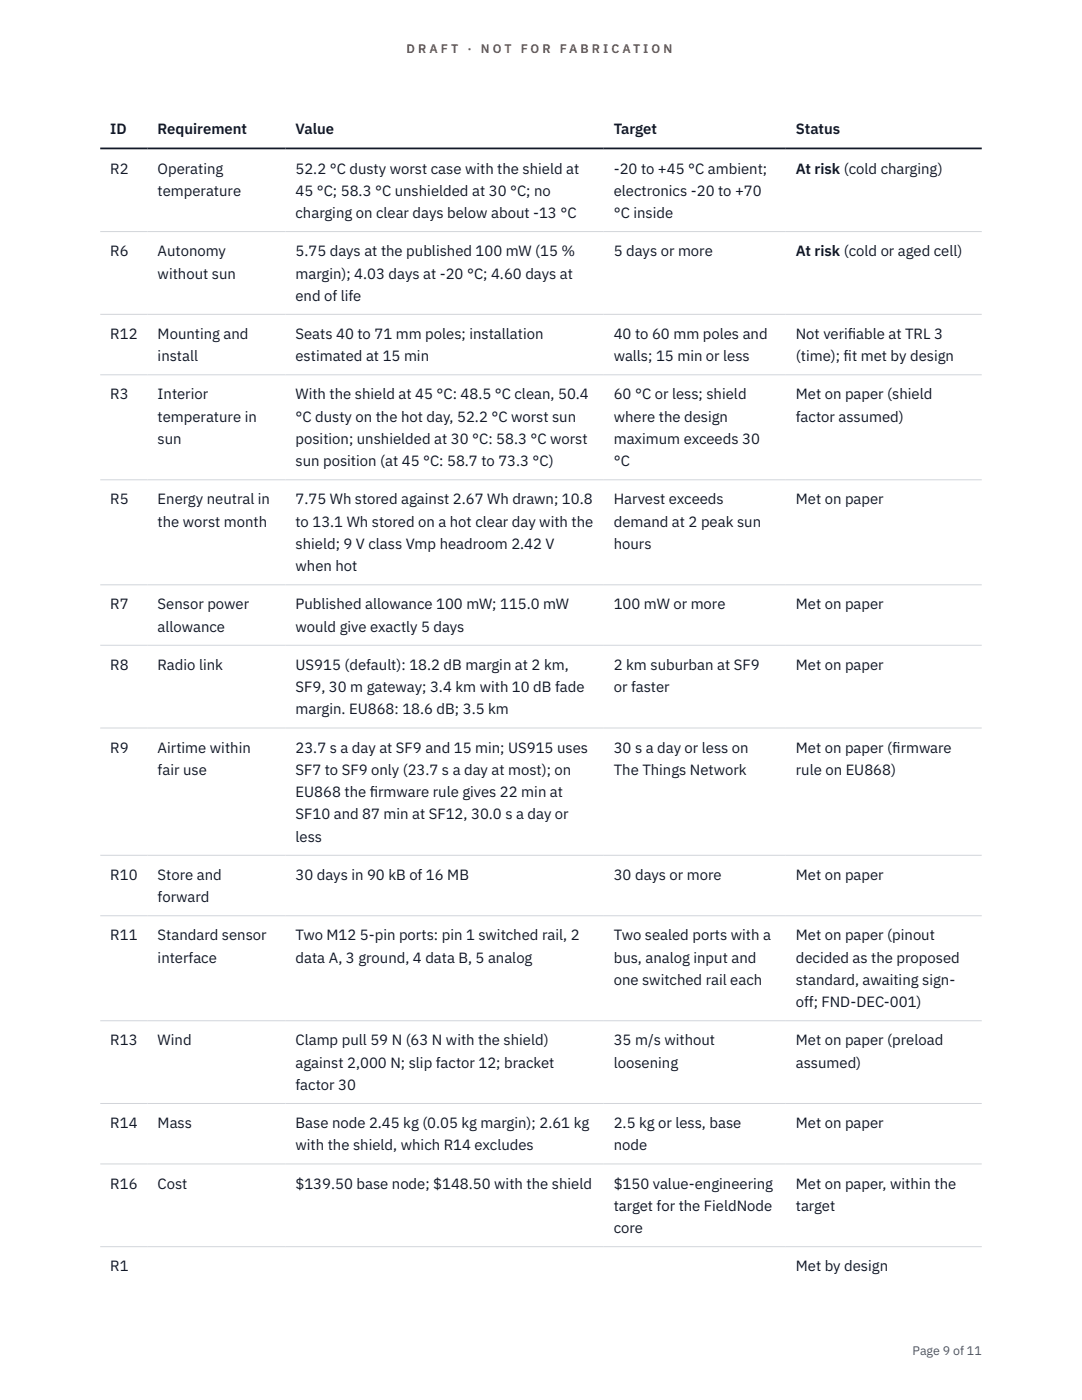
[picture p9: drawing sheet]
<svg xmlns="http://www.w3.org/2000/svg" width="216mm" height="279mm" viewBox="0 0 216 279" stroke-linecap="round" stroke-linejoin="round" font-family="sans-serif">
<defs><g id="words">
<g font-size="3" fill="#111827">
<text x="22" y="26.8">ID</text>
<text x="31.5" y="26.8">Requirement</text>
<text x="59" y="26.8">Value</text>
<text x="122.5" y="26.8">Target</text>
<text x="158.8" y="26.8">Status</text>
<text x="22" y="34.6">R2</text>
<text x="31.5" y="34.6">Operating</text>
<text x="59" y="34.6">52.2 °C dusty worst case with the shield at</text>
<text x="122.5" y="34.6">-20 to +45 °C ambient;</text>
<text x="158.8" y="34.6">At risk (cold charging)</text>
<text x="31.5" y="39.1">temperature</text>
<text x="59" y="39.1">45 °C; 58.3 °C unshielded at 30 °C; no</text>
<text x="122.5" y="39.1">electronics -20 to +70</text>
<text x="59" y="43.5">charging on clear days below about -13 °C</text>
<text x="122.5" y="43.5">°C inside</text>
<text x="22" y="51.1">R6</text>
<text x="31.5" y="51.1">Autonomy</text>
<text x="59" y="51.1">5.75 days at the published 100 mW (15 %</text>
<text x="122.5" y="51.1">5 days or more</text>
<text x="158.8" y="51.1">At risk (cold or aged cell)</text>
<text x="31.5" y="55.6">without sun</text>
<text x="59" y="55.6">margin); 4.03 days at -20 °C; 4.60 days at</text>
<text x="59" y="60">end of life</text>
<text x="22" y="67.7">R12</text>
<text x="31.5" y="67.7">Mounting and</text>
<text x="59" y="67.7">Seats 40 to 71 mm poles; installation</text>
<text x="122.5" y="67.7">40 to 60 mm poles and</text>
<text x="158.8" y="67.7">Not verif</text>
<text x="169.2" y="67.7">iable at TRL 3</text>
<text x="31.5" y="72.1">install</text>
<text x="59" y="72.1">estimated at 15 min</text>
<text x="122.5" y="72.1">walls; 15 min or less</text>
<text x="158.8" y="72.1">(time); f</text>
<text x="168.3" y="72.1">it met by design</text>
<text x="22" y="79.7">R3</text>
<text x="31.5" y="79.7">Interior</text>
<text x="59" y="79.7">With the shield at 45 °C: 48.5 °C clean, 50.4</text>
<text x="122.5" y="79.7">60 °C or less; shield</text>
<text x="158.8" y="79.7">Met on paper (shield</text>
<text x="31.5" y="84.2">temperature in</text>
<text x="31.5" y="88.6">sun</text>
<text x="59" y="84.2">°C dusty on the hot day, 52.2 °C worst sun</text>
<text x="59" y="88.6">position; unshielded at 30 °C: 58.3 °C worst</text>
<text x="122.5" y="84.2">where the design</text>
<text x="122.5" y="88.6">maximum exceeds 30</text>
<text x="158.8" y="84.2">factor assumed)</text>
<text x="59" y="93.1">sun position (at 45 °C: 58.7 to 73.3 °C)</text>
<text x="122.5" y="93.1">°C</text>
<text x="22" y="100.7">R5</text>
<text x="31.5" y="100.7">Energy neutral in</text>
<text x="59" y="100.7">7.75 Wh stored against 2.67 Wh drawn; 10.8</text>
<text x="122.5" y="100.7">Harvest exceeds</text>
<text x="158.8" y="100.7">Met on paper</text>
<text x="31.5" y="105.1">the worst month</text>
<text x="59" y="105.1">to 13.1 Wh stored on a hot clear day with the</text>
<text x="122.5" y="105.1">demand at 2 peak sun</text>
<text x="59" y="109.6">shield; 9 V class Vmp headroom 2.42 V</text>
<text x="122.5" y="109.6">hours</text>
<text x="59" y="114">when hot</text>
<text x="22" y="121.6">R7</text>
<text x="31.5" y="121.6">Sensor power</text>
<text x="59" y="121.6">Published allowance 100 mW; 115.0 mW</text>
<text x="122.5" y="121.6">100 mW or more</text>
<text x="158.8" y="121.6">Met on paper</text>
<text x="31.5" y="126.1">allowance</text>
<text x="59" y="126.1">would give exactly 5 days</text>
<text x="22" y="133.7">R8</text>
<text x="31.5" y="133.7">Radio link</text>
<text x="59" y="133.7">US915 (default): 18.2 dB margin at 2 km,</text>
<text x="122.5" y="133.7">2 km suburban at SF9</text>
<text x="158.8" y="133.7">Met on paper</text>
<text x="59" y="138.1">SF9, 30 m gateway; 3.4 km with 10 dB fade</text>
<text x="59" y="142.6">margin. EU868: 18.6 dB; 3.5 km</text>
<text x="122.5" y="138.1">or faster</text>
<text x="22" y="150.2">R9</text>
<text x="31.5" y="150.2">Airtime within</text>
<text x="31.5" y="154.7">fair use</text>
<text x="59" y="150.2">23.7 s a day at SF9 and 15 min; US915 uses</text>
<text x="59" y="154.7">SF7 to SF9 only (23.7 s a day at most); on</text>
<text x="122.5" y="150.2">30 s a day or less on</text>
<text x="122.5" y="154.7">The Things Network</text>
<text x="158.8" y="150.2">Met on paper (f</text>
<text x="158.8" y="154.7">rule on EU868)</text>
<text x="178" y="150.2">irmware</text>
<text x="59" y="159.1">EU868 the f</text>
<text x="73.8" y="159.1">irmware rule gives 22 min at</text>
<text x="59" y="163.5">SF10 and 87 min at SF12, 30.0 s a day or</text>
<text x="59" y="168">less</text>
<text x="22" y="175.6">R10</text>
<text x="31.5" y="175.6">Store and</text>
<text x="59" y="175.6">30 days in 90 kB of 16 MB</text>
<text x="122.5" y="175.6">30 days or more</text>
<text x="158.8" y="175.6">Met on paper</text>
<text x="31.5" y="180.1">forward</text>
<text x="22" y="187.7">R11</text>
<text x="31.5" y="187.7">Standard sensor</text>
<text x="59" y="187.7">Two M12 5-pin ports: pin 1 switched rail, 2</text>
<text x="122.5" y="187.7">Two sealed ports with a</text>
<text x="158.8" y="187.7">Met on paper (pinout</text>
<text x="31.5" y="192.1">interface</text>
<text x="59" y="192.1">data A, 3 ground, 4 data B, 5 analog</text>
<text x="122.5" y="192.1">bus, analog input and</text>
<text x="122.5" y="196.6">one switched rail each</text>
<text x="158.8" y="192.1">decided as the proposed</text>
<text x="158.8" y="196.6">standard, awaiting sign-</text>
<text x="158.8" y="201">off; FND-DEC-001)</text>
<text x="22" y="208.6">R13</text>
<text x="31.5" y="208.6">Wind</text>
<text x="59" y="208.6">Clamp pull 59 N (63 N with the shield)</text>
<text x="122.5" y="208.6">35 m/s without</text>
<text x="158.8" y="208.6">Met on paper (preload</text>
<text x="59" y="213.1">against 2,000 N; slip factor 12; bracket</text>
<text x="122.5" y="213.1">loosening</text>
<text x="158.8" y="213.1">assumed)</text>
<text x="59" y="217.5">factor 30</text>
<text x="22" y="225.1">R14</text>
<text x="31.5" y="225.1">Mass</text>
<text x="59" y="225.1">Base node 2.45 kg (0.05 kg margin); 2.61 kg</text>
<text x="122.5" y="225.1">2.5 kg or less, base</text>
<text x="158.8" y="225.1">Met on paper</text>
<text x="59" y="229.6">with the shield, which R14 excludes</text>
<text x="122.5" y="229.6">node</text>
<text x="22" y="237.2">R16</text>
<text x="31.5" y="237.2">Cost</text>
<text x="59" y="237.2">$139.50 base node; $148.50 with the shield</text>
<text x="122.5" y="237.2">$150 value-engineering</text>
<text x="158.8" y="237.2">Met on paper, within the</text>
<text x="122.5" y="241.7">target for the FieldNode</text>
<text x="158.8" y="241.7">target</text>
<text x="122.5" y="246.1">core</text>
<text x="22" y="253.7">R1</text>
<text x="158.8" y="253.7">Met by design</text>
</g>
<g font-size="2.5" fill="#b45309">
<text x="81.1" y="10.5">D R A F T</text>
<text x="93.3" y="10.5">·</text>
<text x="95.9" y="10.5">N O T</text>
<text x="103.9" y="10.5">F O R</text>
<text x="111.7" y="10.5">F A B R I C A T I O N</text>
</g>
<text font-size="2.5" fill="#4b5563" x="182.1" y="270.3">Page 9 of 11</text>
</g></defs>
<g fill="none" stroke="#d1d5db" stroke-width=".2">
<path d="M20 46.2h175.9M20 62.7h175.9M20 74.8h175.9M20 95.8h175.9M20 116.7h175.9M20 128.8h175.9M20 145.3h175.9M20 170.7h175.9M20 182.8h175.9M20 203.7h175.9M20 220.2h175.9M20 232.3h175.9"/>
<path d="M20 248.8h175.9"/>
</g>
<path d="M20 29.6h175.9" fill="none" stroke="#111827" stroke-width=".35"/>
<use href="#words"/>
</svg>
